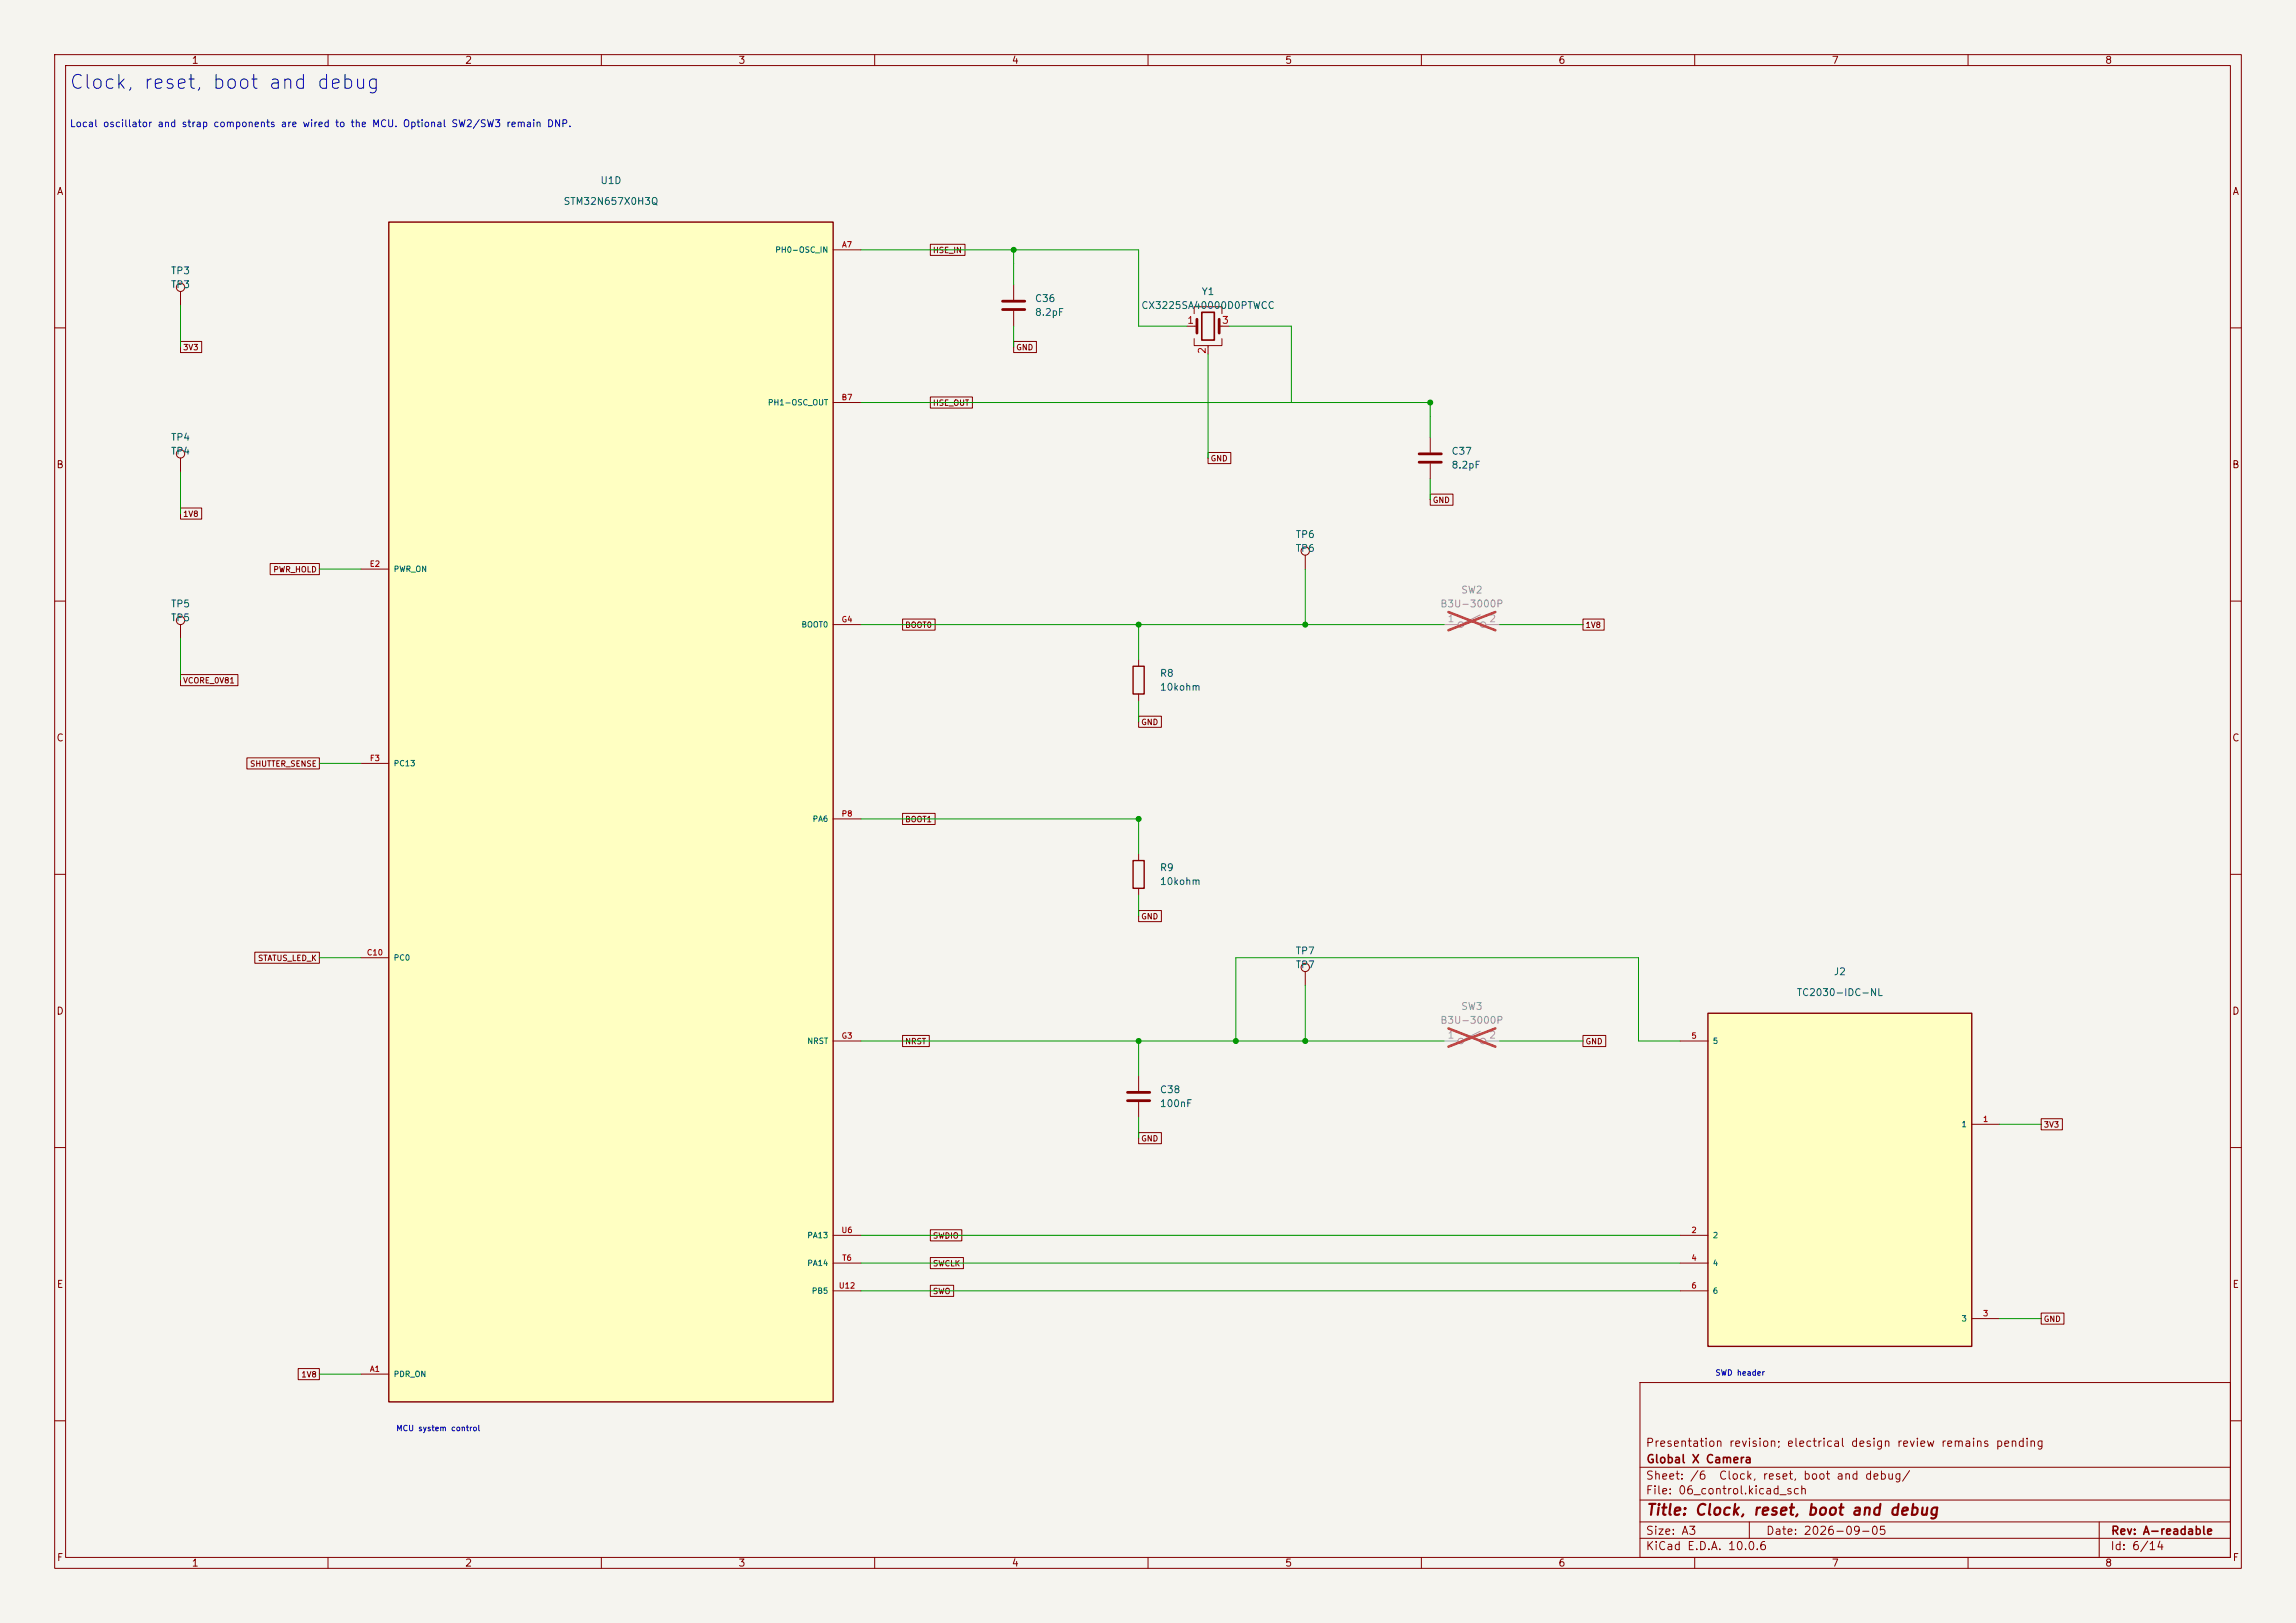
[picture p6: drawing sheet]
<svg xmlns="http://www.w3.org/2000/svg" width="420mm" height="297mm" viewBox="0 0 420 297" stroke-linecap="round" stroke-linejoin="round" font-family="sans-serif">
<defs><g id="words">
<text font-size="2.5" fill="#0000c2" x="12.5" y="16.9">Clock, reset, boot and debug</text>
<text font-size="2" fill="#840000" x="301" y="277.8">Title: Clock, reset, boot and debug</text>
<g font-size="1.5" fill="#840000">
<text x="300.9" y="265.1">Presentation revision; electrical design review remains pending</text>
<text x="301" y="268.1">Global X Camera</text>
<text x="300.9" y="273.8">File: 06_control.kicad_sch</text>
<text x="300.9" y="271.1">Sheet: /6</text>
<text x="314.3" y="271.1">Clock, reset, boot and debug/</text>
<text x="300.9" y="281.2">Size: A3</text>
<text x="322.9" y="281.2">Date: 2026-09-05</text>
<text x="386" y="281.2">Rev: A-readable</text>
<text x="300.9" y="284">KiCad E.D.A. 10.0.6</text>
<text x="385.9" y="284">Id: 6/14</text>
</g>
<g font-size="1.3" fill="#840000">
<text x="35" y="12">1</text>
<text x="85" y="12">2</text>
<text x="135" y="12">3</text>
<text x="185" y="12">4</text>
<text x="235" y="12">5</text>
<text x="285" y="12">6</text>
<text x="335" y="12">7</text>
<text x="385" y="12">8</text>
<text x="10.3" y="36">A</text>
<text x="408.3" y="36">A</text>
<text x="10.2" y="86">B</text>
<text x="408.2" y="86">B</text>
<text x="10.2" y="136">C</text>
<text x="408.2" y="136">C</text>
<text x="10.2" y="186">D</text>
<text x="408.2" y="186">D</text>
<text x="10.3" y="236">E</text>
<text x="408.3" y="236">E</text>
<text x="10.3" y="286">F</text>
<text x="35" y="287">1</text>
<text x="85" y="287">2</text>
<text x="135" y="287">3</text>
<text x="185" y="287">4</text>
<text x="235" y="287">5</text>
<text x="285" y="287">6</text>
<text x="335" y="287">7</text>
<text x="385" y="287">8</text>
<text x="408.3" y="286">F</text>
</g>
<text font-size="1.3" fill="#0000c2" x="12.7" y="23.6">Local oscillator and strap components are wired to the MCU. Optional SW2/SW3 remain DNP.</text>
<g font-size="1.3" fill="#006464">
<text x="109.7" y="34">U1D</text>
<text x="103" y="37.8">STM32N657X0H3Q</text>
<text x="31.2" y="50.5">TP3</text>
<text x="31.2" y="53">TP3</text>
<text x="189.2" y="55.6">C36</text>
<text x="189.2" y="58.1">8.2pF</text>
<text x="208.7" y="56.8">CX3225SA40000D0PTWCC</text>
<text x="219.7" y="54.3">Y1</text>
<text x="31.2" y="81">TP4</text>
<text x="31.2" y="83.5">TP4</text>
<text x="265.4" y="83.5">C37</text>
<text x="265.4" y="86.1">8.2pF</text>
<text x="236.9" y="98.8">TP6</text>
<text x="236.9" y="101.3">TP6</text>
<text x="31.2" y="111.5">TP5</text>
<text x="31.2" y="114">TP5</text>
<text x="212.1" y="124.2">R8</text>
<text x="212.1" y="126.7">10kohm</text>
<text x="212.1" y="159.7">R9</text>
<text x="212.1" y="162.3">10kohm</text>
<text x="236.9" y="175">TP7</text>
<text x="236.9" y="177.5">TP7</text>
<text x="335.3" y="178.8">J2</text>
<text x="328.6" y="182.6">TC2030-IDC-NL</text>
<text x="212.1" y="200.4">C38</text>
<text x="212.1" y="202.9">100nF</text>
</g>
<g font-size="1.3" fill="#a90000">
<text x="217.1" y="59.6">1</text>
<text x="223.4" y="59.6">3</text>
<text x="220.8" y="64.9" transform="rotate(-90 220.8 64.9)">2</text>
</g>
<g font-size="1.3" fill="#939391">
<text x="263.4" y="111.5">B3U-3000P</text>
<text x="267.2" y="108.9">SW2</text>
<text x="267.2" y="185.1">SW3</text>
<text x="263.4" y="187.7">B3U-3000P</text>
</g>
<g font-size="1.3" fill="#a5a4a2">
<text x="264.7" y="114.2">1</text>
<text x="272.3" y="114.2">2</text>
<text x="264.7" y="190.4">1</text>
<text x="272.3" y="190.4">2</text>
</g>
<g font-size="1" fill="#006464">
<text x="141.7" y="46.5">PH0-OSC_IN</text>
<text x="140.4" y="74.4">PH1-OSC_OUT</text>
<text x="71.9" y="104.9">PWR_ON</text>
<text x="146.5" y="115.1">BOOT0</text>
<text x="71.9" y="140.5">PC13</text>
<text x="148.5" y="150.6">PA6</text>
<text x="71.9" y="176">PC0</text>
<text x="147.6" y="191.3">NRST</text>
<text x="313.2" y="191.3">5</text>
<text x="358.7" y="206.5">1</text>
<text x="147.6" y="226.8">PA13</text>
<text x="313.2" y="226.8">2</text>
<text x="147.6" y="231.9">PA14</text>
<text x="313.2" y="231.9">4</text>
<text x="148.4" y="237">PB5</text>
<text x="313.2" y="237">6</text>
<text x="358.7" y="242.1">3</text>
<text x="71.9" y="252.2">PDR_ON</text>
</g>
<g font-size="1" fill="#a90000">
<text x="153.9" y="45.5">A7</text>
<text x="153.8" y="73.5">B7</text>
<text x="67.5" y="104">E2</text>
<text x="153.8" y="114.1">G4</text>
<text x="67.6" y="139.5">F3</text>
<text x="153.8" y="149.7">P8</text>
<text x="67" y="175.1">C10</text>
<text x="153.8" y="190.3">G3</text>
<text x="309.3" y="190.3">5</text>
<text x="362.6" y="205.6">1</text>
<text x="153.8" y="225.9">U6</text>
<text x="309.3" y="225.9">2</text>
<text x="154" y="231">T6</text>
<text x="309.3" y="231">4</text>
<text x="153.3" y="236">U12</text>
<text x="309.3" y="236">6</text>
<text x="362.6" y="241.1">3</text>
<text x="67.6" y="251.3">A1</text>
</g>
<g font-size="1" fill="#840000">
<text x="170.6" y="46.6">HSE_IN</text>
<text x="33.4" y="64.3">3V3</text>
<text x="185.8" y="64.3">GND</text>
<text x="170.6" y="74.5">HSE_OUT</text>
<text x="221.4" y="84.7">GND</text>
<text x="33.4" y="94.8">1V8</text>
<text x="262" y="92.3">GND</text>
<text x="49.9" y="105">PWR_HOLD</text>
<text x="165.5" y="115.1">BOOT0</text>
<text x="289.9" y="115.1">1V8</text>
<text x="33.4" y="125.3">VCORE_0V81</text>
<text x="208.7" y="132.9">GND</text>
<text x="45.6" y="140.5">SHUTTER_SENSE</text>
<text x="165.5" y="150.7">BOOT1</text>
<text x="208.7" y="168.5">GND</text>
<text x="47.1" y="176.1">STATUS_LED_K</text>
<text x="165.5" y="191.3">NRST</text>
<text x="289.9" y="191.3">GND</text>
<text x="208.7" y="209.1">GND</text>
<text x="373.8" y="206.6">3V3</text>
<text x="170.6" y="226.9">SWDIO</text>
<text x="170.6" y="232">SWCLK</text>
<text x="170.6" y="237.1">SWO</text>
<text x="373.8" y="242.1">GND</text>
<text x="55" y="252.3">1V8</text>
</g>
<g font-size="1" fill="#0000c2">
<text x="313.7" y="252">SWD header</text>
<text x="72.4" y="262.1">MCU system control</text>
</g>
</g></defs>
<path d="M0 0h420v297h-420z" fill="#f5f4ef" stroke="#f5f4ef" stroke-width=".18"/>
<g fill="none" stroke="#840000" stroke-width=".18">
<path d="M10 10h400v277h-400zM12 12h396v273h-396zM60 10v2M110 10v2M160 10v2M210 10v2M260 10v2M310 10v2M360 10v2M10 60h2M408 60h2M10 110h2"/>
<path d="M408 110h2M10 160h2M208.3 156.2v1.3M408 160h2M208.3 162.6v1.2M10 210h2M408 210h2M300 253h108v32h-108zM10 260h2M300 278.5h108M300 274.5h108M300 268.5h108"/>
<path d="M320 278.5v3M384 278.5v6.5M408 260h2M60 285v2M110 285v2M160 285v2M210 285v2M260 285v2M300 281.5h108M310 285v2M360 285v2"/>
</g>
<path d="M207.3 157.5h2v5.1h-2z" fill="none" stroke="#840000" stroke-width=".25"/>
<g fill="none" stroke="#9c9b98" stroke-width=".18">
<path d="M264.2 114.3h2.5M270.8 112.5l-3.1 1.5M271.8 114.3h2.5"/>
<circle cx="267.2" cy="114.3" r=".51"/>
<circle cx="271.3" cy="114.3" r=".51"/>
</g>
<path d="M264.9 112l8.6 3.3M273.5 112l-8.6 3.3" fill="none" stroke="#e12e31" stroke-width=".46"/>
<path d="M71.1 40.6h81.3v215.9h-81.3z" fill="#ffffc2"/>
<path d="M71.1 40.6h81.3v215.9h-81.3z" fill="none" stroke="#840000" stroke-width=".25"/>
<g fill="none" stroke="#840000" stroke-width=".18">
<path d="M33 53.3v2.6M152.4 45.7h5.1M185.4 52.1v2.8M185.4 56.9v2.8M152.4 73.7h5.1M261.6 80v2.8M261.6 84.8v2.8M66 104.1h5.1M152.4 114.3h5.1M66 139.7h5.1M152.4 149.9h5.1M66 175.3h5.1"/>
<path d="M152.4 190.5h5.1M208.3 196.9v2.7M208.3 201.7v2.8M152.4 231.1h5.1M152.4 226.1h5.1M152.4 236.2h5.1M66 251.5h5.1"/>
<circle cx="33" cy="52.6" r=".76"/>
</g>
<path d="M183.4 55.1h4.1M183.4 56.6h4.1M259.6 83.1h4.1M259.6 84.6h4.1M206.2 199.9h4.1M206.2 201.4h4.1" fill="none" stroke="#840000" stroke-width=".51"/>
<path d="M312.4 185.4h48.3v61h-48.3z" fill="#ffffc2"/>
<path d="M207.3 121.9h2v5.1h-2zM312.4 185.4h48.3v61h-48.3z" fill="none" stroke="#840000" stroke-width=".25"/>
<g fill="none" stroke="#840000" stroke-width=".18">
<path d="M170.2 44.7h6.3v2h-6.3zM217.2 59.7h1.7M218.4 57.4v-1.3h5.1v1.3M223 59.7h1.8M33 62.5h3.9v2h-3.9zM170.2 72.6h7.7v2.1h-7.7zM185.4 62.5h4.2v2h-4.2zM218.4 62v1.2h5.1v-1.2M221 63.2v1.6M33 93h3.9v2h-3.9zM33 83.8v2.6M221 82.8h4.1v2h-4.1z"/>
<path d="M261.6 90.4h4.2v2.1h-4.2zM33 114.3v2.5M49.4 103.1h9v2.1h-9zM165.1 113.3h6v2h-6zM238.8 101.6v2.5M289.6 113.3h3.8v2h-3.8zM33 123.4h10.5v2.1h-10.5zM45.2 138.7h13.2v2h-13.2zM208.3 131.1h4.1v2h-4.1zM208.3 120.7v1.2M208.3 127v1.3M165.1 148.8h6v2.1h-6z"/>
<path d="M46.6 174.2h11.8v2.1h-11.8zM208.3 166.6h4.1v2.1h-4.1zM238.8 177.8v2.5M165.1 189.5h4.9v2h-4.9zM289.6 189.5h4.1v2h-4.1zM307.3 190.5h5.1M208.3 207.3h4.1v2h-4.1zM360.7 205.7h5.1M373.4 204.7h3.9v2.1h-3.9zM170.2 230.1h6v2.1h-6zM170.2 225h5.7v2.1h-5.7zM170.2 235.2h4.2v2h-4.2z"/>
<path d="M307.3 226.1h5.1M307.3 231.1h5.1M307.3 236.2h5.1M54.5 250.4h3.9v2.1h-3.9zM360.7 241.3h5.1M373.4 240.3h4.1v2h-4.1z"/>
<circle cx="33" cy="83.1" r=".76"/>
<circle cx="33" cy="113.5" r=".76"/>
<circle cx="238.8" cy="100.8" r=".76"/>
<circle cx="238.8" cy="177" r=".76"/>
</g>
<path d="M218.9 58.4v2.6M223 58.4v2.6" fill="none" stroke="#840000" stroke-width=".51"/>
<path d="M219.8 57.2h2.3v5h-2.3z" fill="none" stroke="#840000" stroke-width=".3"/>
<g fill="none" stroke="#9c9b98" stroke-width=".18">
<path d="M264.2 190.5h2.5M270.8 188.7l-3.1 1.5M271.8 190.5h2.5"/>
<circle cx="267.2" cy="190.5" r=".51"/>
<circle cx="271.3" cy="190.5" r=".51"/>
</g>
<path d="M264.9 188.2l8.6 3.3M273.5 188.2l-8.6 3.3" fill="none" stroke="#e12e31" stroke-width=".46"/>
<g fill="none" stroke="#009600" stroke-width=".18">
<path d="M33 55.9v7.6M157.5 45.7h50.8v14h8.9M185.4 45.7v6.4M185.4 59.7v3.8M224.8 59.7h11.4v14M157.5 73.7h104.1v6.3M221 64.8v19M33 86.4v7.6M261.6 87.6v3.8M33 116.8v7.7M58.4 104.1h7.6M157.5 114.3h106.7"/>
<path d="M208.3 114.3v6.4M238.8 104.1v10.2M274.3 114.3h15.3M58.4 139.7h7.6M208.3 128.3v3.8M157.5 149.9h50.8v6.3M58.4 175.3h7.6M208.3 163.8v3.8M157.5 190.5h106.7M208.3 190.5v6.4M226.1 190.5v-15.2h73.6v15.2h7.6M238.8 180.3v10.2"/>
<path d="M274.3 190.5h15.3M208.3 204.5v3.8M365.8 205.7h7.6M157.5 226.1h149.8M157.5 231.1h149.8M157.5 236.2h149.8M58.4 251.5h7.6M365.8 241.3h7.6"/>
</g>
<g fill="#009600" stroke="#009600" stroke-width=".18">
<circle cx="185.4" cy="45.7" r=".46"/>
<circle cx="208.3" cy="114.3" r=".46"/>
<circle cx="208.3" cy="149.9" r=".46"/>
<circle cx="208.3" cy="190.5" r=".46"/>
<circle cx="261.6" cy="73.7" r=".46"/>
<circle cx="238.8" cy="114.3" r=".46"/>
<circle cx="238.8" cy="190.5" r=".46"/>
<circle cx="226.1" cy="190.5" r=".46"/>
</g>
<use href="#words"/>
</svg>
